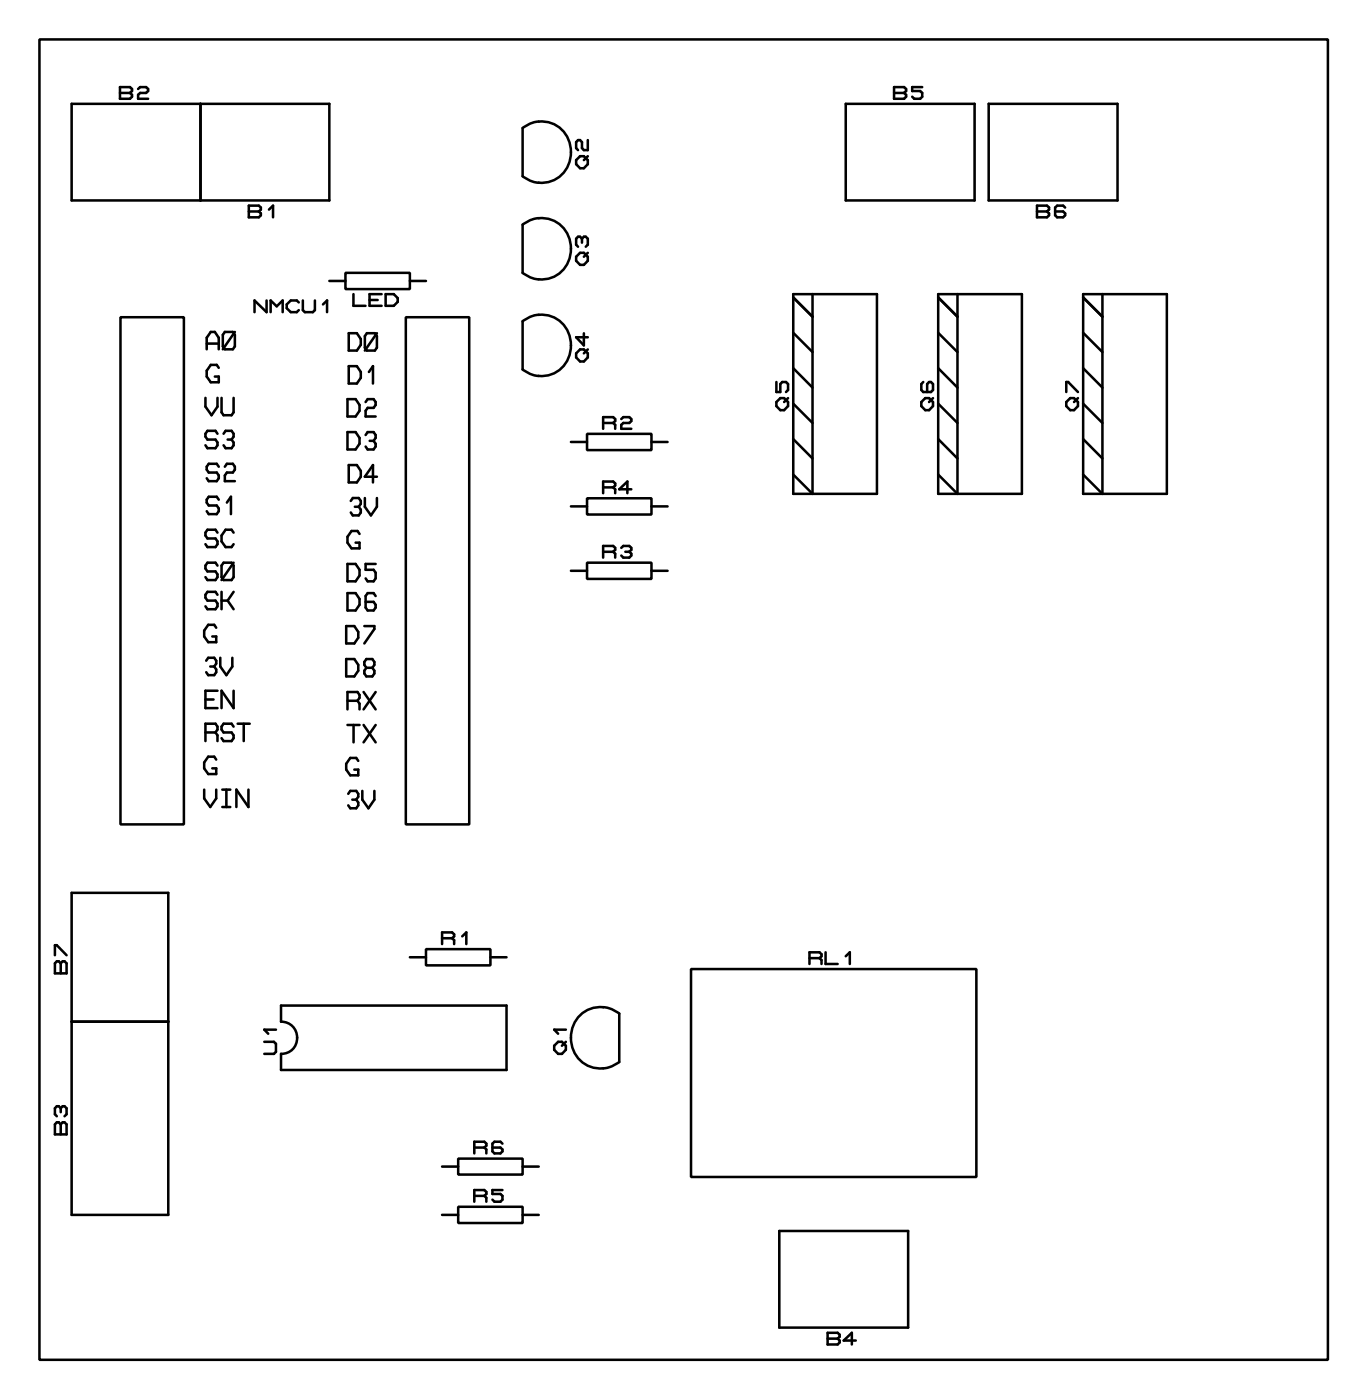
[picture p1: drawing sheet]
<svg xmlns="http://www.w3.org/2000/svg" width="108mm" height="110mm" viewBox="0 0 108 110" stroke-linecap="round" stroke-linejoin="round" font-family="sans-serif">
<g fill="none" stroke="#000" stroke-width=".2">
<path d="M3.1 3.1h101.6v104.1h-101.6zM5.6 8.2h20.4v7.6h-20.4zM9.5 6.9h.7l.2 .1v.2l-.2 .1 .2 .2v.1l-.2 .2h-.7zM9.5 7.3h.7M10.9 7l.1-.1h.5l.2 .1v.2l-.2 .1h-.5l-.1 .2v.3h.8M15.8 8.2v7.6M19.6 16.2h.8l.2 .2v.1l-.2 .2 .2 .1v.2l-.2 .1h-.8zM19.6 16.7h.8M21.2 16.5l.3-.3v.9M41.2 10.1a2.38 2.38 0 0 1 3.8 1.8 2.38 2.38 0 0 1-3.7 2.1l-.1-.1zM41.2 17.7a2.38 2.38 0 0 1 3.8 1.9 2.38 2.38 0 0 1-3.7 2l-.1-.1zM45.4 12.6l.3-.3h.3l.3 .3v.3l-.3 .4h-.3l-.3-.4z"/>
<path d="M45.7 19.9h.3l.3 .3v.4l-.3 .3h-.3l-.3-.3v-.4zM45.9 18.8l-.2-.1h-.1l-.2 .1v.5l.2 .2M45.9 18.8l.1-.1h.2l.1 .1v.5l-.1 .2M45.9 18.8v.3M46.3 11v.8h-.3l-.1-.1v-.5l-.2-.2h-.1l-.2 .2v.5l.2 .1M46.3 12.3l-.3 .3M46.3 19.9l-.3 .3M66.7 8.2h10.1v7.6h-10.1zM70.5 6.9h.8l.1 .1v.2l-.1 .1 .1 .2v.1l-.1 .2h-.8zM70.5 7.3h.8M72.7 6.9h-.8v.3h.7l.1 .1v.3l-.1 .2h-.5l-.2-.2M78 8.2h10.1v7.6h-10.1z"/>
<path d="M81.8 16.2h.8l.1 .2v.1l-.1 .2 .1 .1v.2l-.1 .1h-.8zM81.8 16.7h.8M84 16.4l-.2-.2h-.4l-.2 .2v.6l.2 .1h.4l.2-.1v-.2l-.2-.1h-.6M9.5 25h5v40h-5zM16.2 31.4v.7l.5 .6 .4-.6v-.7M16.3 27.5v-.9l.3-.4h.3l.3 .4v.9M16.3 27.1h.9M17.1 34.2l-.1-.2h-.6l-.2 .2v.2l.2 .3h.6l.1 .2v.2l-.1 .2h-.6l-.2-.2M17.2 29l-.1-.2h-.5l-.3 .4v.5l.3 .4h.6v-.4h-.3M17.2 36.8l-.1-.2h-.6l-.2 .2v.2l.2 .3h.6l.1 .2v.2l-.1 .2h-.6l-.2-.2M17.2 39.4l-.1-.2h-.6l-.2 .2v.2l.2 .3h.6l.1 .2v.2l-.1 .2h-.6l-.2-.2M17.5 31.4v1.1l.1 .2h.7l.1-.2v-1.1"/>
<path d="M17.6 34.2l.2-.2h.5l.1 .2v.2l-.1 .3M17.7 26.2h.7l.1 .2v.9l-.1 .2h-.7l-.1-.2v-.9zM17.7 36.8l.2-.2h.5l.1 .2v.2l-.1 .3h-.5l-.2 .2v.4h.8M17.9 39.6l.3-.4v1.3M17.9 34.7h.4M18.3 34.7l.1 .2v.2l-.1 .2h-.5l-.2-.2M18.5 26.2l-.9 1.3M21 23.7v.9l-.9-.9v.9M21.3 24.6v-.9l.5 .5 .5-.5v.9M23.6 23.8l-.2-.1h-.5l-.3 .3v.3l.3 .3h.5l.2-.1M23.9 23.7v.8l.1 .1h.7l.1-.1v-.8M25.5 24l.3-.3v.9"/>
<path d="M26 22.2h1.2M27.2 21.5h5.1v1.3h-5.1zM27.4 31.5h.6l.3 .4v.5l-.3 .4h-.6zM27.4 34.1h.6l.3 .4v.5l-.3 .4h-.6zM27.5 26.3h.6l.3 .4v.5l-.3 .4h-.6zM27.5 28.9h.6l.3 .4v.5l-.3 .4h-.6zM27.5 36.7h.6l.3 .4v.5l-.3 .4h-.6zM27.7 39.5l.1-.2h.5l.1 .2v.2l-.1 .3M27.9 23.2v.9h.9M28 40h.3M28.3 40l.1 .2v.2l-.1 .2h-.5l-.1-.2M28.8 39.3v.7l.4 .6 .5-.6v-.7"/>
<path d="M28.8 31.7l.2-.2h.5l.1 .2v.2l-.1 .3h-.5l-.2 .2v.4h.8M28.8 34.3l.2-.2h.5l.1 .2v.2l-.1 .3M28.9 26.3h.7l.1 .2v.9l-.1 .2h-.7l-.1-.2v-.9zM29.1 29.3l.3-.4v1.3M29.1 23.7h.7M29.1 34.8h.4M29.5 34.8l.1 .2v.2l-.1 .2h-.5l-.2-.2M29.7 26.3l-.9 1.3M29.7 37.6h-.9l.6-.9v1.3M30.1 23.2h-1v.9h1M30.4 23.2h.6l.4 .3v.3l-.4 .3h-.6zM32 25h5v40h-5z"/>
<path d="M32.3 22.2h1.3M41.2 25.3a2.38 2.38 0 0 1 3.8 1.9 2.38 2.38 0 0 1-3.7 2l-.1-.1zM45 34.9h1.3M45 39.9h1.3M45.7 27.6h.3l.3 .3v.3l-.3 .3h-.3l-.3-.3v-.3zM46 26.3v.9l-.6-.6h.9M46.3 34.2h5.1v1.3h-5.1zM46.3 39.3h5.1v1.3h-5.1zM46.3 27.6l-.3 .3M47.6 33.4h.7M47.6 38.4h.7M48.3 33.4l.2-.2v-.2l-.2-.1h-.7v.9"/>
<path d="M48.3 38.4l.2-.1v-.2l-.2-.1h-.7v.9M48.3 33.4l.2 .1v.3M48.3 38.4l.2 .2v.3M49 33l.1-.1h.5l.2 .1v.2l-.2 .2h-.5l-.1 .1v.3h.8M49.8 38.6h-1l.7-.6v.9M51.4 34.9h1.2M51.4 39.9h1.2M61.2 31.7l.3-.3h.3l.3 .3v.3l-.3 .3h-.3l-.3-.3zM61.2 30.1v.8h.3v-.6l.2-.2h.3l.1 .2v.5l-.1 .1M62.1 31.4l-.3 .3M62.5 23.2h6.6v15.7h-6.6zM62.5 34.6l1.6 1.6"/>
<path d="M62.5 31.8l1.6 1.6M62.5 29l1.6 1.6M62.5 26.2l1.6 1.6M62.5 23.5l1.6 1.5M64.1 23.2v15.7l-1.6-1.5M72.8 30.1l-.2 .2v.5l.2 .1h.6l.2-.1v-.5l-.2-.2h-.1l-.2 .2v.6M73 31.4h.3l.3 .3v.3l-.3 .3h-.3l-.4-.3v-.3zM73.6 31.4l-.3 .3M74 23.2h6.6v15.7h-6.6zM74 34.6l1.5 1.6M74 31.8l1.5 1.6M74 29l1.5 1.6"/>
<path d="M74 26.2l1.5 1.6M74 23.5l1.5 1.5M75.5 23.2v15.7l-1.5-1.5M84.1 30.9v-.8h.1l.8 .8M84.4 31.4h.3l.3 .3v.3l-.3 .3h-.3l-.3-.3v-.3zM85 31.4l-.3 .3M85.4 23.2h6.6v15.7h-6.6zM85.4 34.6l1.5 1.6M85.4 31.8l1.5 1.6M85.4 29l1.5 1.6M85.4 26.2l1.5 1.6M85.4 23.5l1.5 1.5"/>
<path d="M86.9 23.2v15.7l-1.5-1.5M16.2 55.2h.6M16.2 57.8h.8M16.3 52.1l.1-.2h.5l.1 .2v.2l-.1 .3M16.6 52.6h.3M16.9 52.6l.1 .2v.2l-.1 .2h-.5l-.1-.2M17 57.8l.1-.3v-.2l-.1-.2h-.8v1.3M17 57.8l.1 .2v.4M17 49.5l-.1-.2h-.5l-.3 .4v.5l.3 .4h.6v-.4h-.3M17 59.9l-.1-.2h-.5l-.3 .4v.5l.3 .4h.6v-.4h-.3M17.1 42l-.1-.2h-.6l-.2 .2v.2l.2 .3h.6l.1 .2v.2l-.1 .2h-.6l-.2-.2M17.1 44.6l-.1-.2h-.6l-.2 .2v.2l.2 .3h.6l.1 .2v.2l-.1 .2h-.6l-.2-.2"/>
<path d="M17.1 46.9l-.1-.2h-.6l-.2 .2v.2l.2 .3h.6l.1 .2v.2l-.1 .2h-.6l-.2-.2M17.1 54.5h-.9v1.3h.9M17.4 51.9v.7l.4 .6 .5-.6v-.7M17.5 46.7v1.3M17.5 47.4h.4M17.6 44.4h.7l.1 .2v.9l-.1 .2h-.7l-.1-.2v-.9zM17.9 47.4l.5 .6M18.4 42l-.1-.2h-.5l-.3 .4v.5l.3 .4h.5l.1-.2M18.4 54.5v1.3l-.9-1.3v1.3M18.4 57.3l-.1-.2h-.7l-.1 .2v.2l.1 .3h.7l.1 .2v.2l-.1 .2h-.7l-.1-.2M18.4 44.4l-.9 1.3M18.4 46.7l-.5 .7"/>
<path d="M18.7 57.1h1M19.2 57.1v1.3M27.3 49.4h.6l.3 .4v.5l-.3 .4h-.6zM27.3 52h.6l.3 .4v.5l-.3 .4h-.6zM27.4 44.5h.6l.3 .4v.5l-.3 .4h-.6zM27.4 46.8h.6l.3 .4v.5l-.3 .4h-.6zM27.4 55.3h.8M27.4 57.2h.9M27.9 57.2v1.3M28.2 55.3l.1-.3v-.2l-.1-.2h-.8v1.3M28.2 55.3l.1 .2v.4M28.3 42.1l-.1-.2h-.5l-.3 .4v.5l.3 .4h.6v-.4h-.3"/>
<path d="M28.7 54.6l.9 1.3M28.7 57.2l.9 1.3M28.7 49.4h.8v.2l-.8 1.1M28.9 52.7l-.2-.3v-.2l.2-.2h.5l.1 .2v.2l-.1 .3M28.9 52.7l-.2 .2v.2l.2 .2h.5l.1-.2v-.2l-.1-.2M28.9 52.7h.5M29.6 44.5h-.8v.4h.7l.1 .3v.4l-.1 .2h-.5l-.2-.2M29.6 47l-.1-.2h-.5l-.2 .2v.9l.2 .2h.5l.1-.2v-.2l-.1-.2h-.7M29.6 54.6l-.9 1.3M29.6 57.2l-.9 1.3M45 45h1.3M46.3 44.4h5.1v1.3h-5.1z"/>
<path d="M47.6 43.5h.7M48.3 43.5l.2-.1v-.2l-.2-.1h-.7v.9M48.3 43.5l.2 .2v.3M49 43.2l.1-.1h.5l.2 .1v.2l-.2 .1M49.3 43.5h.3M49.6 43.5l.2 .2v.1l-.2 .2h-.5l-.1-.2M51.4 45h1.2M4.3 75.3v-.8h.2l.7 .8M4.5 75.8h.1l.2 .2 .1-.2h.2l.1 .2v.8h-.9v-.8zM4.8 76v.8M5.6 70.4h7.7v25.4h-7.7zM16.1 62.3v.7l.5 .6 .4-.6v-.7"/>
<path d="M17.5 62.3h.7M17.5 63.6h.7M17.8 62.3v1.3M19.6 62.3v1.3l-1-1.3v1.3M22.2 79.3h17.7v5.1h-17.7v-1.3a1.27 1.27 0 0 0 1.2-1.3 1.27 1.27 0 0 0-1.2-1.2zM27.5 62.6l.1-.2h.5l.1 .2v.2l-.1 .3M27.8 63.1h.3M28.1 63.1l.1 .2v.2l-.1 .2h-.5l-.1-.2M28.2 60l-.1-.2h-.5l-.3 .4v.5l.3 .4h.6v-.4h-.3M28.6 62.4v.7l.4 .6 .5-.6v-.7M32.3 75.5h1.3M33.6 74.9h5.1v1.2h-5.1z"/>
<path d="M34.9 74h.7M35.6 74l.2-.2v-.1l-.2-.2h-.7v1M35.6 74l.2 .1v.4M36.4 73.8l.4-.3v1M38.7 75.5h1.2M54.5 76.4h22.5v16.4h-22.5zM63.8 75.6h.8M64.6 75.6l.2-.2v-.1l-.2-.2h-.8v.9M64.6 75.6l.2 .1v.3M65.1 75.1v.9h.9M66.7 75.4l.3-.3v.9M4.5 88.5h.1l.2 .2 .1-.2h.2l.1 .2v.8h-.9v-.8z"/>
<path d="M4.8 87.4l-.2-.2h-.1l-.2 .2v.5l.2 .1M4.8 87.4l.1-.2h.2l.1 .2v.5l-.1 .1M4.8 87.4v.3M4.8 88.7v.8M5.6 80.6h7.7M20.8 82.2h.8l.2 .1v.7l-.2 .1h-.8M21.8 81.2h-1l.3 .3M34.9 95.8h1.2M34.9 92h1.2M36.1 91.4h5.1v1.2h-5.1zM36.1 95.2h5.1v1.3h-5.1zM37.4 90.5h.8"/>
<path d="M37.4 94.3h.8M38.2 90.5l.1-.1v-.2l-.1-.2h-.8v1M38.2 94.3l.1-.1v-.2l-.1-.1h-.8v.9M38.2 90.5l.1 .2v.3M38.2 94.3l.1 .2v.3M39.6 90.2l-.1-.2h-.5l-.2 .2v.6l.2 .2h.5l.1-.2v-.1l-.1-.2h-.7M39.6 93.9h-.8v.3h.7l.1 .1v.3l-.1 .2h-.5l-.2-.2M41.2 95.8h1.3M41.2 92h1.3M43.7 82.5l.3-.3h.3l.3 .3v.3l-.3 .3h-.3l-.3-.3zM44.6 81.2h-.9l.3 .3M44.6 82.2l-.3 .3"/>
<path d="M45.6 80.3a2.36 2.36 0 0 1 3.2-.4v3.9a2.38 2.38 0 0 1-3-.1 2.38 2.38 0 0 1-.5-3zM61.4 97.1h10.2v7.6h-10.2zM65.3 105.1h.7l.2 .2v.1l-.2 .2 .2 .1v.2l-.2 .1h-.7zM65.3 105.6h.7M67.5 105.7h-1l.7-.6v.9"/>
</g>
</svg>
